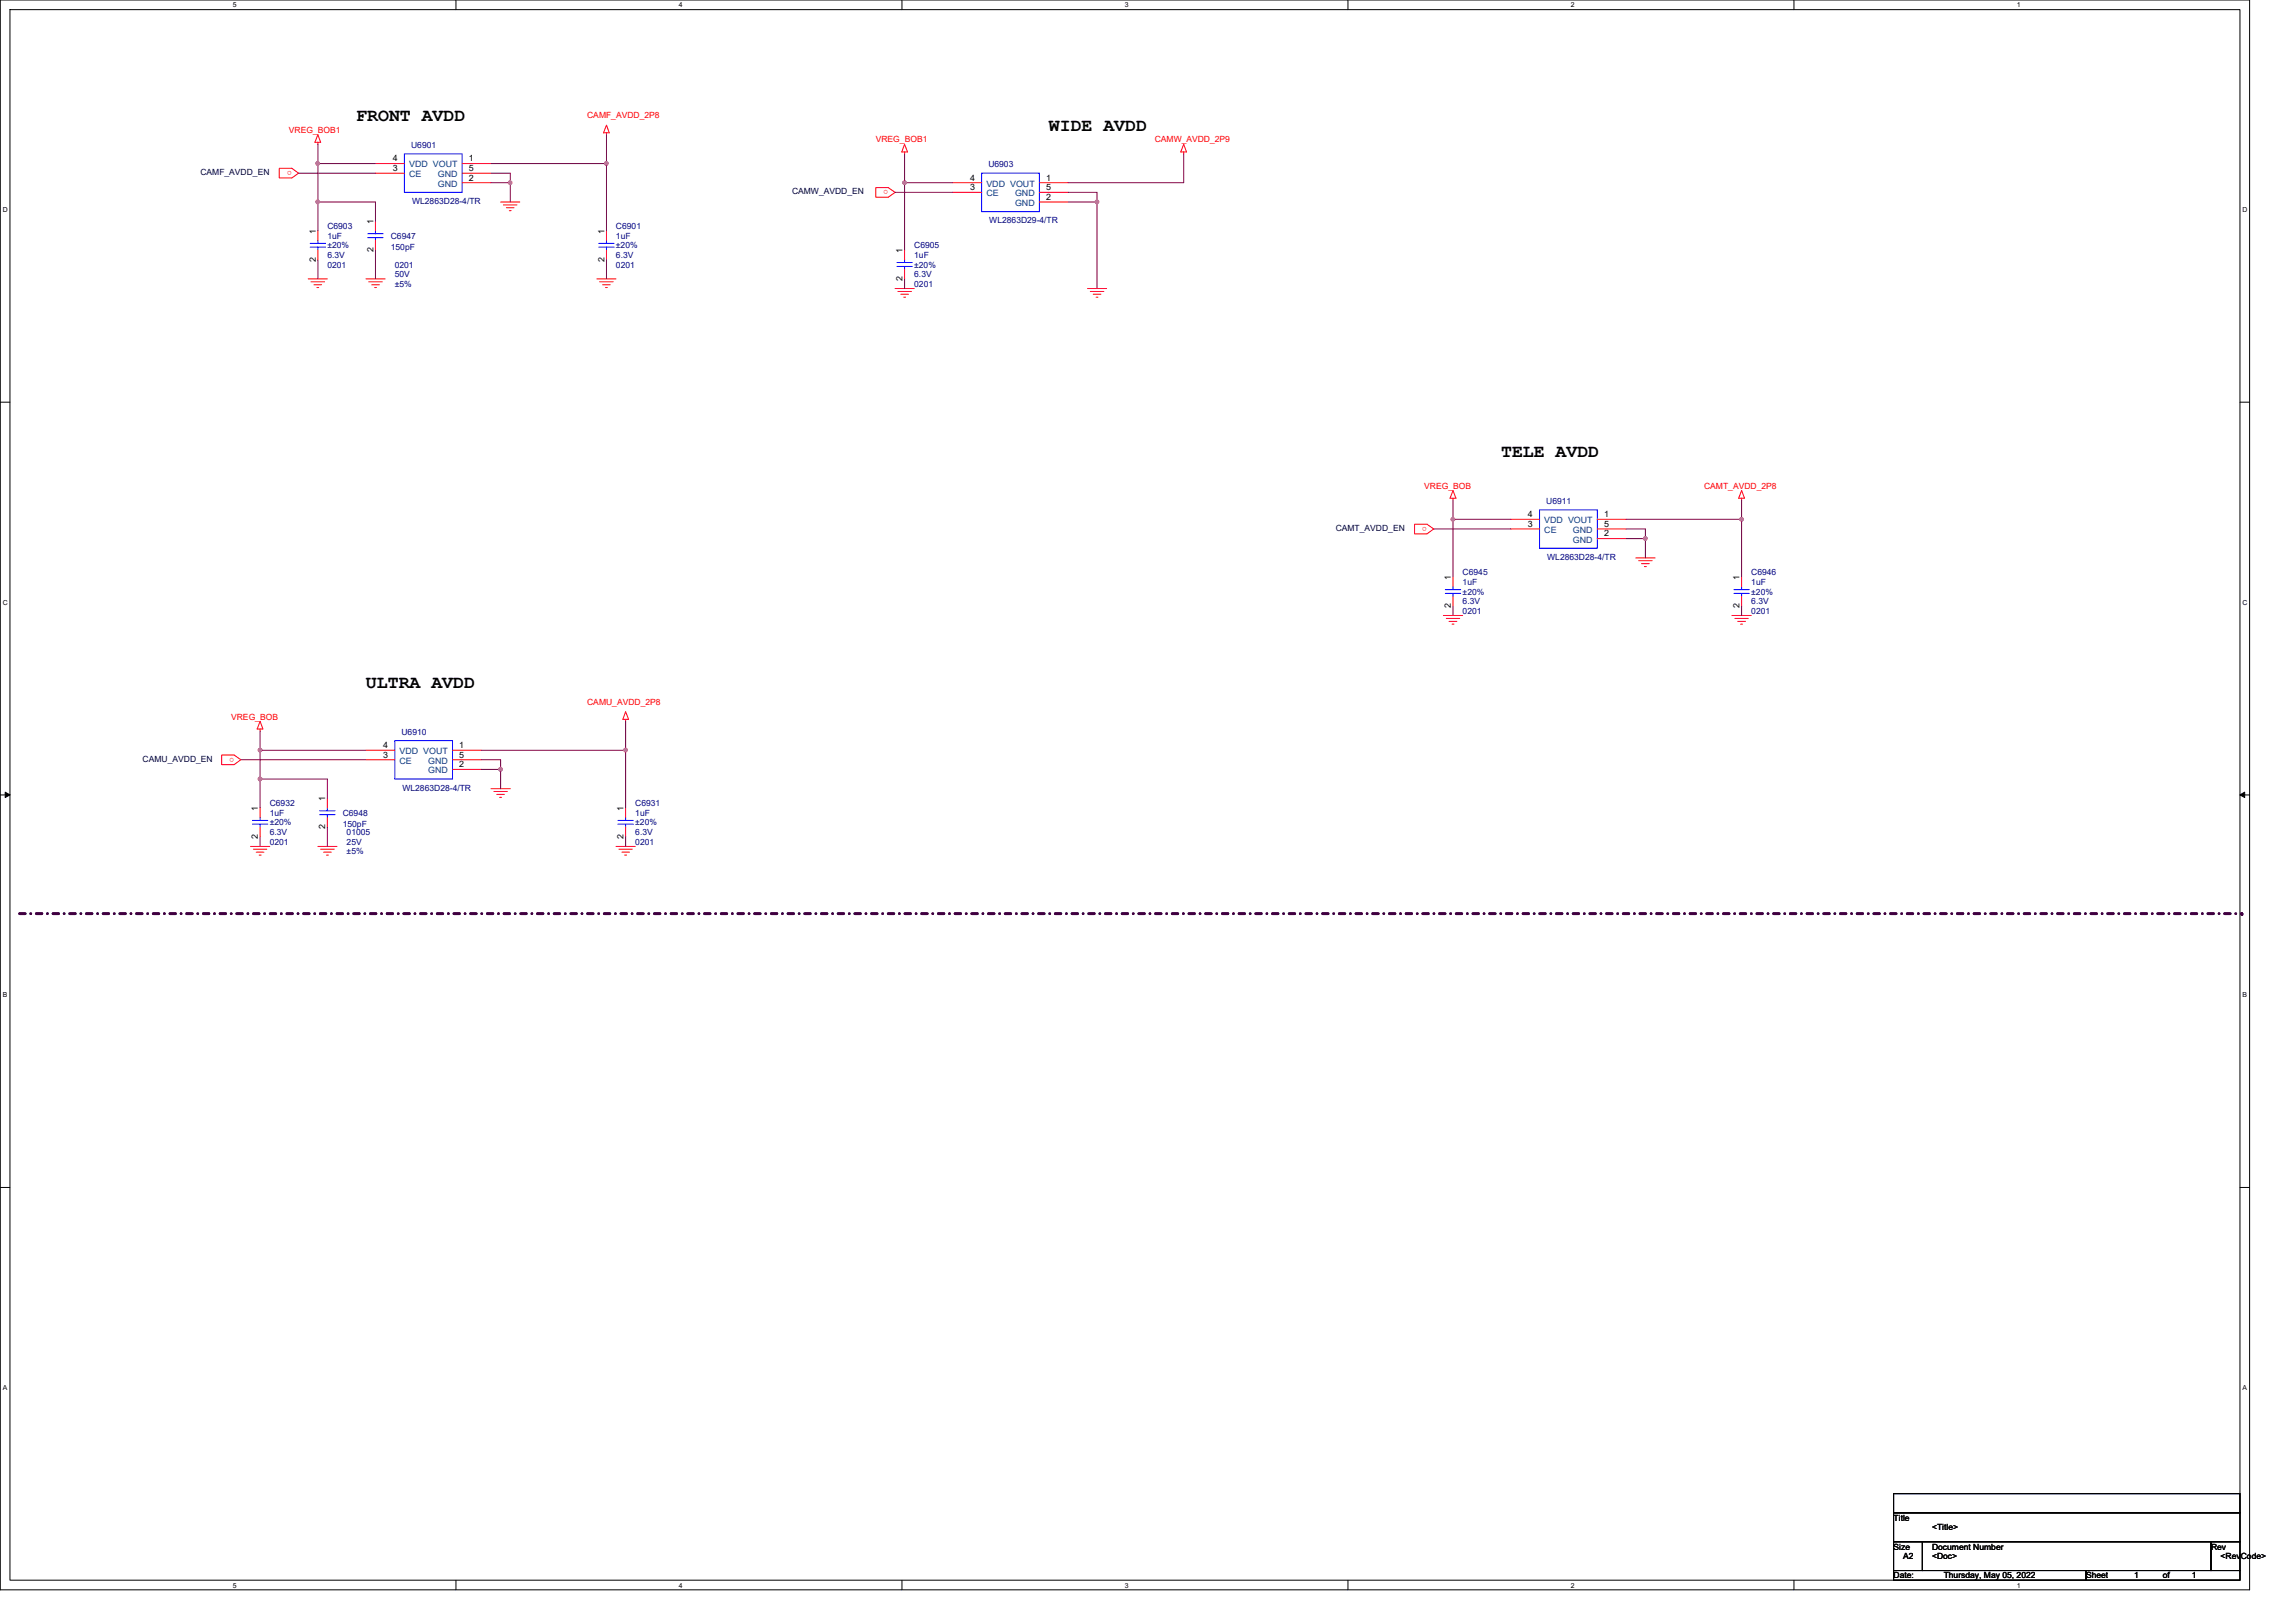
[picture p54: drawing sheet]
<svg xmlns="http://www.w3.org/2000/svg" width="297mm" height="210mm" viewBox="0 0 297 210" stroke-linecap="round" stroke-linejoin="round" font-family="sans-serif">
<defs><g id="words">
<g font-size="2.3">
<text x="46.1" y="15.6">FRONT AVDD</text>
<text x="135.7" y="16.9">WIDE AVDD</text>
<text x="194.2" y="59.2">TELE AVDD</text>
<text x="47.3" y="89.1">ULTRA AVDD</text>
</g>
<g font-size="1.1" fill="#f00">
<text x="37.4" y="17.2">VREG_BOB1</text>
<text x="76" y="15.3">CAMF_AVDD_2P8</text>
<text x="37.8" y="22.1" transform="rotate(180 37.8 22.1)">o</text>
<text x="113.3" y="18.4">VREG_BOB1</text>
<text x="149.4" y="18.4">CAMW_AVDD_2P9</text>
<text x="114.9" y="24.6" transform="rotate(180 114.9 24.6)">o</text>
<text x="184.3" y="63.2">VREG_BOB</text>
<text x="220.5" y="63.2">CAMT_AVDD_2P8</text>
<text x="184.6" y="68.2" transform="rotate(180 184.6 68.2)">o</text>
<text x="29.9" y="93.1">VREG_BOB</text>
<text x="76" y="91.2">CAMU_AVDD_2P8</text>
<text x="30.3" y="98" transform="rotate(180 30.3 98)">o</text>
</g>
<g font-size="1.1" fill="#000040">
<text x="25.9" y="22.7">CAMF_AVDD_EN</text>
<text x="102.5" y="25.2">CAMW_AVDD_EN</text>
<text x="172.8" y="68.7">CAMT_AVDD_EN</text>
<text x="18.5" y="98.6">CAMU_AVDD_EN</text>
</g>
<g font-size="1.1">
<text x="50.8" y="22.1">3</text>
<text x="50.8" y="20.9">4</text>
<text x="60.7" y="20.9">1</text>
<text x="60.7" y="23.4">2</text>
<text x="60.7" y="22.1">5</text>
<text x="125.5" y="23.4">4</text>
<text x="135.3" y="23.4">1</text>
<text x="48.3" y="29" transform="rotate(-90 48.3 29)">1</text>
<text x="125.5" y="24.6">3</text>
<text x="135.3" y="25.9">2</text>
<text x="135.3" y="24.6">5</text>
<text x="40.8" y="33.9" transform="rotate(-90 40.8 33.9)">2</text>
<text x="40.8" y="30.2" transform="rotate(-90 40.8 30.2)">1</text>
<text x="48.3" y="32.6" transform="rotate(-90 48.3 32.6)">2</text>
<text x="78.2" y="33.9" transform="rotate(-90 78.2 33.9)">2</text>
<text x="78.2" y="30.2" transform="rotate(-90 78.2 30.2)">1</text>
<text x="116.8" y="32.7" transform="rotate(-90 116.8 32.7)">1</text>
<text x="116.8" y="36.4" transform="rotate(-90 116.8 36.4)">2</text>
<text x="197.7" y="68.2">3</text>
<text x="197.7" y="66.9">4</text>
<text x="207.5" y="66.9">1</text>
<text x="207.5" y="69.4">2</text>
<text x="207.5" y="68.2">5</text>
<text x="187.7" y="75.1" transform="rotate(-90 187.7 75.1)">1</text>
<text x="225" y="75.1" transform="rotate(-90 225 75.1)">1</text>
<text x="187.7" y="78.7" transform="rotate(-90 187.7 78.7)">2</text>
<text x="225" y="78.7" transform="rotate(-90 225 78.7)">2</text>
<text x="49.6" y="98">3</text>
<text x="49.6" y="96.8">4</text>
<text x="59.4" y="96.8">1</text>
<text x="59.4" y="99.3">2</text>
<text x="59.4" y="98">5</text>
<text x="33.4" y="104.9" transform="rotate(-90 33.4 104.9)">1</text>
<text x="42.1" y="107.3" transform="rotate(-90 42.1 107.3)">2</text>
<text x="42.1" y="103.7" transform="rotate(-90 42.1 103.7)">1</text>
<text x="80.7" y="104.9" transform="rotate(-90 80.7 104.9)">1</text>
<text x="33.4" y="108.5" transform="rotate(-90 33.4 108.5)">2</text>
<text x="80.7" y="108.5" transform="rotate(-90 80.7 108.5)">2</text>
<text x="245" y="196.8">Title</text>
<text x="245" y="200.5">Size</text>
<text x="246.2" y="201.8">A2</text>
<text x="250" y="200.5">Document Number</text>
<text x="250" y="201.8">&lt;Doc&gt;</text>
<text x="250" y="198">&lt;Title&gt;</text>
<text x="286" y="200.5">Rev</text>
<text x="287.3" y="201.8">&lt;RevCode&gt;</text>
<text x="245" y="204.3">Date:</text>
<text x="251.5" y="204.3">Thursday, May 05, 2022</text>
<text x="269.9" y="204.3">Sheet</text>
<text x="276.1" y="204.3">1</text>
<text x="279.8" y="204.3">of</text>
<text x="283.6" y="204.3">1</text>
</g>
<g font-size="1.1" fill="#004080">
<text x="52.9" y="22.9">CE</text>
<text x="52.9" y="21.7">VDD VOUT</text>
<text x="56.6" y="22.9">GND</text>
<text x="56.6" y="24.2">GND</text>
<text x="127.6" y="25.4">CE</text>
<text x="127.6" y="24.2">VDD VOUT</text>
<text x="131.3" y="26.6">GND</text>
<text x="131.3" y="25.4">GND</text>
<text x="199.8" y="69">CE</text>
<text x="199.8" y="67.7">VDD VOUT</text>
<text x="203.5" y="70.2">GND</text>
<text x="203.5" y="69">GND</text>
<text x="51.7" y="98.8">CE</text>
<text x="51.7" y="97.6">VDD VOUT</text>
<text x="55.4" y="100.1">GND</text>
<text x="55.4" y="98.8">GND</text>
</g>
<g font-size="1.1" fill="#000080">
<text x="53.2" y="19.2">U6901</text>
<text x="127.9" y="21.7">U6903</text>
<text x="42.4" y="29.7">C6903</text>
<text x="53.3" y="26.4">WL2863D28-4/TR</text>
<text x="79.7" y="29.7">C6901</text>
<text x="128" y="28.9">WL2863D29-4/TR</text>
<text x="42.4" y="30.9">1uF</text>
<text x="42.4" y="34.6">0201</text>
<text x="42.4" y="33.4">6.3V</text>
<text x="42.4" y="32.1">±20%</text>
<text x="50.6" y="30.9">C6947</text>
<text x="50.6" y="32.4">150pF</text>
<text x="51.1" y="34.6">0201</text>
<text x="51.1" y="35.9">50V</text>
<text x="79.7" y="30.9">1uF</text>
<text x="79.7" y="34.6">0201</text>
<text x="79.7" y="33.4">6.3V</text>
<text x="79.7" y="32.1">±20%</text>
<text x="118.3" y="32.1">C6905</text>
<text x="118.3" y="33.4">1uF</text>
<text x="118.3" y="35.9">6.3V</text>
<text x="118.3" y="34.6">±20%</text>
<text x="51.1" y="37.1">±5%</text>
<text x="118.3" y="37.1">0201</text>
<text x="200" y="65.2">U6911</text>
<text x="189.2" y="74.4">C6945</text>
<text x="189.2" y="75.7">1uF</text>
<text x="189.2" y="76.9">±20%</text>
<text x="200.2" y="72.5">WL2863D28-4/TR</text>
<text x="226.6" y="74.4">C6946</text>
<text x="226.6" y="75.7">1uF</text>
<text x="226.6" y="76.9">±20%</text>
<text x="189.2" y="79.4">0201</text>
<text x="189.2" y="78.2">6.3V</text>
<text x="226.6" y="79.4">0201</text>
<text x="226.6" y="78.2">6.3V</text>
<text x="51.9" y="95.1">U6910</text>
<text x="34.9" y="104.3">C6932</text>
<text x="34.9" y="105.6">1uF</text>
<text x="34.9" y="106.8">±20%</text>
<text x="44.3" y="105.6">C6948</text>
<text x="44.3" y="107.1">150pF</text>
<text x="52.1" y="102.3">WL2863D28-4/TR</text>
<text x="82.2" y="104.3">C6931</text>
<text x="82.2" y="105.6">1uF</text>
<text x="82.2" y="106.8">±20%</text>
<text x="34.9" y="109.3">0201</text>
<text x="34.9" y="108.1">6.3V</text>
<text x="44.8" y="108.1">01005</text>
<text x="44.8" y="109.3">25V</text>
<text x="44.8" y="110.6">±5%</text>
<text x="82.2" y="109.3">0201</text>
<text x="82.2" y="108.1">6.3V</text>
</g>
<g font-size=".9">
<text x="30.1" y="1">5</text>
<text x="87.8" y="1">4</text>
<text x="145.5" y="1">3</text>
<text x="203.2" y="1">2</text>
<text x="260.9" y="1">1</text>
<text x=".4" y="27.5">D</text>
<text x="290.1" y="27.5">D</text>
<text x=".4" y="78.3">C</text>
<text x="290.1" y="78.3">C</text>
<text x=".4" y="129.1">B</text>
<text x="290.1" y="129.1">B</text>
<text x=".4" y="179.9">A</text>
<text x="290.1" y="179.9">A</text>
<text x="30.1" y="205.4">5</text>
<text x="87.8" y="205.4">4</text>
<text x="145.5" y="205.4">3</text>
<text x="203.2" y="205.4">2</text>
<text x="260.9" y="205.4">1</text>
</g>
</g></defs>
<path d="M0 0h291v205.7h-291zM1.3 1.2h288.5v203.3h-288.5z" fill="none" stroke="#000" stroke-width=".13"/>
<g fill="#fff">
<path d="M30.1 .1h.5v1h-.5z"/>
<path d="M30.1 204.6h.5v1h-.5z"/>
</g>
<path d="M59 0v1.2M59 204.5v1.2" fill="none" stroke="#000" stroke-width=".13"/>
<g fill="#fff">
<path d="M87.8 .1h.5v1h-.5z"/>
<path d="M87.8 204.6h.5v1h-.5z"/>
</g>
<path d="M116.7 0v1.2M116.7 204.5v1.2" fill="none" stroke="#000" stroke-width=".13"/>
<g fill="#fff">
<path d="M145.5 .1h.5v1h-.5z"/>
<path d="M145.5 204.6h.5v1h-.5z"/>
</g>
<path d="M174.4 0v1.2M174.4 204.5v1.2" fill="none" stroke="#000" stroke-width=".13"/>
<g fill="#fff">
<path d="M203.2 .1h.5v1h-.5z"/>
<path d="M203.2 204.6h.5v1h-.5z"/>
</g>
<path d="M232.1 0v1.2M232.1 204.5v1.2" fill="none" stroke="#000" stroke-width=".13"/>
<g fill="#fff">
<path d="M260.9 .1h.5v1h-.5z"/>
<path d="M260.9 204.6h.5v1h-.5z"/>
<path d="M.4 26.6h.6v1h-.6z"/>
<path d="M290.1 26.6h.6v1h-.6z"/>
<path d="M.4 77.4h.6v1h-.6z"/>
<path d="M290.1 77.4h.6v1h-.6z"/>
</g>
<path d="M0 52h1.3M289.8 52h1.2" fill="none" stroke="#000" stroke-width=".13"/>
<g fill="#fff">
<path d="M.4 128.3h.5v1h-.5z"/>
<path d="M290.1 128.3h.6v1h-.6z"/>
</g>
<path d="M0 102.9h1.3M.7 102.5l.6 .4-.6 .3zM289.8 102.9h1.2M289.8 102.9l.6-.4v.7z" fill="none" stroke="#000" stroke-width=".13"/>
<path d="M.7 102.5l.6 .4-.6 .3zM289.8 102.9l.6-.4v.7z" fill="#000"/>
<g fill="#fff">
<path d="M.4 179.1h.5v1h-.5z"/>
<path d="M290.1 179.1h.6v1h-.6z"/>
</g>
<path d="M0 153.7h1.3M289.8 153.7h1.2" fill="none" stroke="#000" stroke-width=".13"/>
<path d="M2.5 118.2h287.5" fill="none" stroke="#400040" stroke-width=".36" stroke-dasharray=".7 .7 0 .7"/>
<circle cx="290" cy="118.2" r=".18" fill="#400040" stroke-dasharray=".7 .7 0 .7"/>
<path d="M2.5 118.2h287.5" fill="none" stroke="#400040" stroke-width=".36" stroke-dasharray=".7 .7 0 .7"/>
<circle cx="290" cy="118.2" r=".18" fill="#400040" stroke-dasharray=".7 .7 0 .7"/>
<g fill="none" stroke="#f00" stroke-width=".13">
<path d="M41.1 18.4v.3M41.1 17.4l.4 1h-.8zM78.5 16.2l.3 1h-.7zM78.5 17.2v.2M117 19.7v.2M117 18.7l.4 1h-.7zM153.1 18.7l.4 1h-.7zM153.1 19.7v.2M36.1 21.8h1.7l.8 .6-.8 .6h-1.7zM39.9 36.1h2.5M40.2 36.5h1.8M40.6 36.9h1"/>
<path d="M41 37.2h.2M41.1 29.9v1.2M41.1 32.4v1.2M47.3 36.1h2.5M47.7 36.5h1.8M48.1 36.9h1M48.5 37.2h.2M48.6 28.6v1.3M48.6 31.1v1.3M48.6 22.4h3.7M48.6 21.2h3.7M59.8 21.2h3.7"/>
<path d="M59.8 23.6h3.7M59.8 22.4h3.7M64.8 26.1h2.4M65.1 26.5h1.8M65.5 26.9h1M65.9 27.3h.2M77.2 36.1h2.5M77.6 36.5h1.7M78 36.9h.9M78.3 37.2h.3M78.5 29.9v1.2M78.5 32.4v1.2"/>
<path d="M113.3 24.3h1.6l.9 .6-.9 .6h-1.6zM115.8 37.3h2.5M116.2 37.7h1.7M116.5 38.1h1M116.9 38.5h.3M117 32.4v1.2M117 34.9v1.2M123.3 24.9h3.7M123.3 23.6h3.7M134.5 23.6h3.7M134.5 26.1h3.7M134.5 24.9h3.7"/>
<path d="M140.7 37.3h2.5M141.1 37.7h1.7M141.4 38.1h1M141.8 38.5h.2M183 67.8h1.6l.9 .7-.9 .6h-1.6zM186.7 79.7h2.5M188 63.5l.4 1h-.8zM188 64.5v.2M188 74.7v1.2M188 77.2v1.2M195.4 68.5h3.8M195.4 67.2h3.8"/>
<path d="M206.6 67.2h3.8M206.6 69.7h3.8M206.6 68.5h3.8M211.6 72.2h2.5M212 72.6h1.7M212.4 72.9h1M212.7 73.3h.3M224.1 79.7h2.5M225.3 64.5v.2M225.3 74.7v1.2M225.3 77.2v1.2M225.3 63.5l.4 1h-.8z"/>
<path d="M28.7 97.7h1.6l.9 .6-.9 .7h-1.6zM33.7 93.3l.3 1h-.7zM33.7 94.3v.3M47.3 98.3h3.8M47.3 97.1h3.8M58.5 97.1h3.8M58.5 99.6h3.8M58.5 98.3h3.8M80.9 92.1l.4 1h-.7zM80.9 93.1v.2M187.1 80h1.7M187.5 80.4h1"/>
<path d="M187.9 80.8h.2M224.4 80h1.8M224.8 80.4h1M225.2 80.8h.2M32.4 109.5h2.5M32.8 109.9h1.7M33.1 110.3h1M33.5 110.7h.3M33.7 104.5v1.3M33.7 107v1.3M41.1 109.5h2.5M41.5 109.9h1.7"/>
<path d="M41.9 110.3h1M42.2 110.7h.3M42.4 103.3v1.2M42.4 105.8v1.2M63.5 102.1h2.5M63.9 102.4h1.7M64.3 102.8h1M64.6 103.2h.3M79.7 109.5h2.5M80.1 109.9h1.7M80.5 110.3h.9M80.8 110.7h.3"/>
<path d="M80.9 104.5v1.3M80.9 107v1.3"/>
</g>
<path d="M245 193.3h44.8v2.5h-44.8zM245 195.8h44.8v3.7h-44.8zM245 199.5h3.7v3.7h-3.7zM248.7 199.5h37.3v3.7h-37.3zM286 199.5h3.8v3.7h-3.8zM245 203.2h24.9v1.3h-24.9zM269.9 203.2h19.9v1.3h-19.9z" fill="none" stroke="#000" stroke-width=".13"/>
<g fill="none" stroke="#00f" stroke-width=".13">
<path d="M52.3 19.9h7.5v5h-7.5zM40.1 31.5h2M40.1 32h2M41.1 31.1v.4M41.1 32v.4M47.6 30.2h2M47.6 30.8h2M48.6 29.9v.3M48.6 30.8v.3M77.5 31.5h2M77.5 32h2M78.5 31.1v.4"/>
<path d="M78.5 32v.4M116 34h2M116 34.5h2M117 33.6v.4M117 34.5v.4M127 22.4h7.5v5h-7.5zM187 76.3h2M187 76.8h2M188 75.9v.4M188 76.8v.4M199.2 66h7.4v5h-7.4zM224.3 76.3h2"/>
<path d="M224.3 76.8h2M225.3 75.9v.4M225.3 76.8v.4M51.1 95.8h7.4v5h-7.4zM32.7 106.2h1.9M32.7 106.7h1.9M33.7 105.8v.4M33.7 106.7v.3M41.4 104.9h1.9M41.4 105.4h1.9M42.4 104.5v.4M42.4 105.4v.4"/>
<path d="M79.9 106.2h2M79.9 106.7h2M80.9 105.8v.4M80.9 106.7v.3"/>
</g>
<path d="M41.1 18.7v7.4M78.5 17.4v3.8M117 19.9v3.7M153.1 19.9v3.7" fill="none" stroke="#800040" stroke-width=".13"/>
<circle cx="41.1" cy="21.2" r=".24" fill="#f0f"/>
<circle cx="41.1" cy="21.2" r=".24" fill="none" stroke="#f0f" stroke-width=".13"/>
<path d="M41.1 21.2h7.5M63.5 21.2h15" fill="none" stroke="#800040" stroke-width=".13"/>
<circle cx="78.4" cy="21.2" r=".24" fill="#f0f"/>
<circle cx="78.4" cy="21.2" r=".24" fill="none" stroke="#f0f" stroke-width=".13"/>
<path d="M38.6 22.4h10M63.5 22.4h2.5v1.2M78.5 21.2v8.7" fill="none" stroke="#800040" stroke-width=".13"/>
<circle cx="66" cy="23.6" r=".23" fill="#f0f"/>
<circle cx="66" cy="23.6" r=".23" fill="none" stroke="#f0f" stroke-width=".13"/>
<path d="M63.5 23.6h2.5v2.5M123.3 23.6h-6.3v8.8" fill="none" stroke="#800040" stroke-width=".13"/>
<circle cx="117" cy="23.6" r=".23" fill="#f0f"/>
<circle cx="117" cy="23.6" r=".23" fill="none" stroke="#f0f" stroke-width=".13"/>
<path d="M48.6 26.1h-7.5v3.8M115.8 24.9h7.5M138.2 24.9h3.7v1.2M138.2 23.6h14.9" fill="none" stroke="#800040" stroke-width=".13"/>
<circle cx="41.1" cy="26.1" r=".24" fill="#f0f"/>
<circle cx="41.1" cy="26.1" r=".24" fill="none" stroke="#f0f" stroke-width=".13"/>
<path d="M48.6 26.1v2.5M138.2 26.1h3.7v11.2" fill="none" stroke="#800040" stroke-width=".13"/>
<circle cx="141.9" cy="26.1" r=".24" fill="#f0f"/>
<circle cx="141.9" cy="26.1" r=".24" fill="none" stroke="#f0f" stroke-width=".13"/>
<path d="M41.1 33.6v2.5M48.6 32.4v3.7M78.5 33.6v2.5M117 36.1v1.2M33.7 94.6v2.5M33.7 97.1v3.7M33.7 97.1h13.6M80.9 93.3v3.8" fill="none" stroke="#800040" stroke-width=".13"/>
<circle cx="33.6" cy="97.1" r=".24" fill="#f0f"/>
<circle cx="33.6" cy="97.1" r=".24" fill="none" stroke="#f0f" stroke-width=".13"/>
<path d="M62.3 97.1h18.6v7.4" fill="none" stroke="#800040" stroke-width=".13"/>
<circle cx="80.9" cy="97.1" r=".24" fill="#f0f"/>
<circle cx="80.9" cy="97.1" r=".24" fill="none" stroke="#f0f" stroke-width=".13"/>
<path d="M31.2 98.3h16.1M62.3 98.3h2.5v1.3h-2.5" fill="none" stroke="#800040" stroke-width=".13"/>
<circle cx="64.8" cy="99.6" r=".24" fill="#f0f"/>
<circle cx="64.8" cy="99.6" r=".24" fill="none" stroke="#f0f" stroke-width=".13"/>
<path d="M64.8 99.6v2.5M42.4 100.8h-8.7v3.7" fill="none" stroke="#800040" stroke-width=".13"/>
<circle cx="33.6" cy="100.8" r=".24" fill="#f0f"/>
<circle cx="33.6" cy="100.8" r=".24" fill="none" stroke="#f0f" stroke-width=".13"/>
<path d="M188 64.7v2.5M33.7 108.3v1.2M42.4 100.8v2.5M42.4 107v2.5M80.9 108.3v1.2" fill="none" stroke="#800040" stroke-width=".13"/>
<circle cx="188" cy="67.2" r=".24" fill="#f0f"/>
<circle cx="188" cy="67.2" r=".24" fill="none" stroke="#f0f" stroke-width=".13"/>
<path d="M195.4 67.2h-7.4v7.5M225.3 64.7v2.5h-14.9" fill="none" stroke="#800040" stroke-width=".13"/>
<circle cx="225.3" cy="67.2" r=".24" fill="#f0f"/>
<circle cx="225.3" cy="67.2" r=".24" fill="none" stroke="#f0f" stroke-width=".13"/>
<path d="M185.5 68.5h9.9M210.4 68.5h2.5v1.2M210.4 69.7h2.5M212.9 69.7v2.5M225.3 67.2v7.5" fill="none" stroke="#800040" stroke-width=".13"/>
<circle cx="212.9" cy="69.7" r=".24" fill="#f0f"/>
<circle cx="212.9" cy="69.7" r=".24" fill="none" stroke="#f0f" stroke-width=".13"/>
<path d="M188 78.4v1.3M225.3 78.4v1.3" fill="none" stroke="#800040" stroke-width=".13"/>
<circle cx="41.1" cy="21.2" r=".24" fill="#f0f"/>
<circle cx="41.1" cy="21.2" r=".24" fill="none" stroke="#f0f" stroke-width=".13"/>
<circle cx="78.4" cy="21.2" r=".24" fill="#f0f"/>
<circle cx="78.4" cy="21.2" r=".24" fill="none" stroke="#f0f" stroke-width=".13"/>
<circle cx="66" cy="23.6" r=".23" fill="#f0f"/>
<circle cx="66" cy="23.6" r=".23" fill="none" stroke="#f0f" stroke-width=".13"/>
<circle cx="117" cy="23.6" r=".23" fill="#f0f"/>
<circle cx="117" cy="23.6" r=".23" fill="none" stroke="#f0f" stroke-width=".13"/>
<circle cx="41.1" cy="26.1" r=".24" fill="#f0f"/>
<circle cx="41.1" cy="26.1" r=".24" fill="none" stroke="#f0f" stroke-width=".13"/>
<circle cx="141.9" cy="26.1" r=".24" fill="#f0f"/>
<circle cx="141.9" cy="26.1" r=".24" fill="none" stroke="#f0f" stroke-width=".13"/>
<circle cx="33.6" cy="97.1" r=".24" fill="#f0f"/>
<circle cx="33.6" cy="97.1" r=".24" fill="none" stroke="#f0f" stroke-width=".13"/>
<circle cx="80.9" cy="97.1" r=".24" fill="#f0f"/>
<circle cx="80.9" cy="97.1" r=".24" fill="none" stroke="#f0f" stroke-width=".13"/>
<circle cx="64.8" cy="99.6" r=".24" fill="#f0f"/>
<circle cx="64.8" cy="99.6" r=".24" fill="none" stroke="#f0f" stroke-width=".13"/>
<circle cx="33.6" cy="100.8" r=".24" fill="#f0f"/>
<circle cx="33.6" cy="100.8" r=".24" fill="none" stroke="#f0f" stroke-width=".13"/>
<circle cx="188" cy="67.2" r=".24" fill="#f0f"/>
<circle cx="188" cy="67.2" r=".24" fill="none" stroke="#f0f" stroke-width=".13"/>
<circle cx="225.3" cy="67.2" r=".24" fill="#f0f"/>
<circle cx="225.3" cy="67.2" r=".24" fill="none" stroke="#f0f" stroke-width=".13"/>
<circle cx="212.9" cy="69.7" r=".24" fill="#f0f"/>
<circle cx="212.9" cy="69.7" r=".24" fill="none" stroke="#f0f" stroke-width=".13"/>
<use href="#words"/>
</svg>
